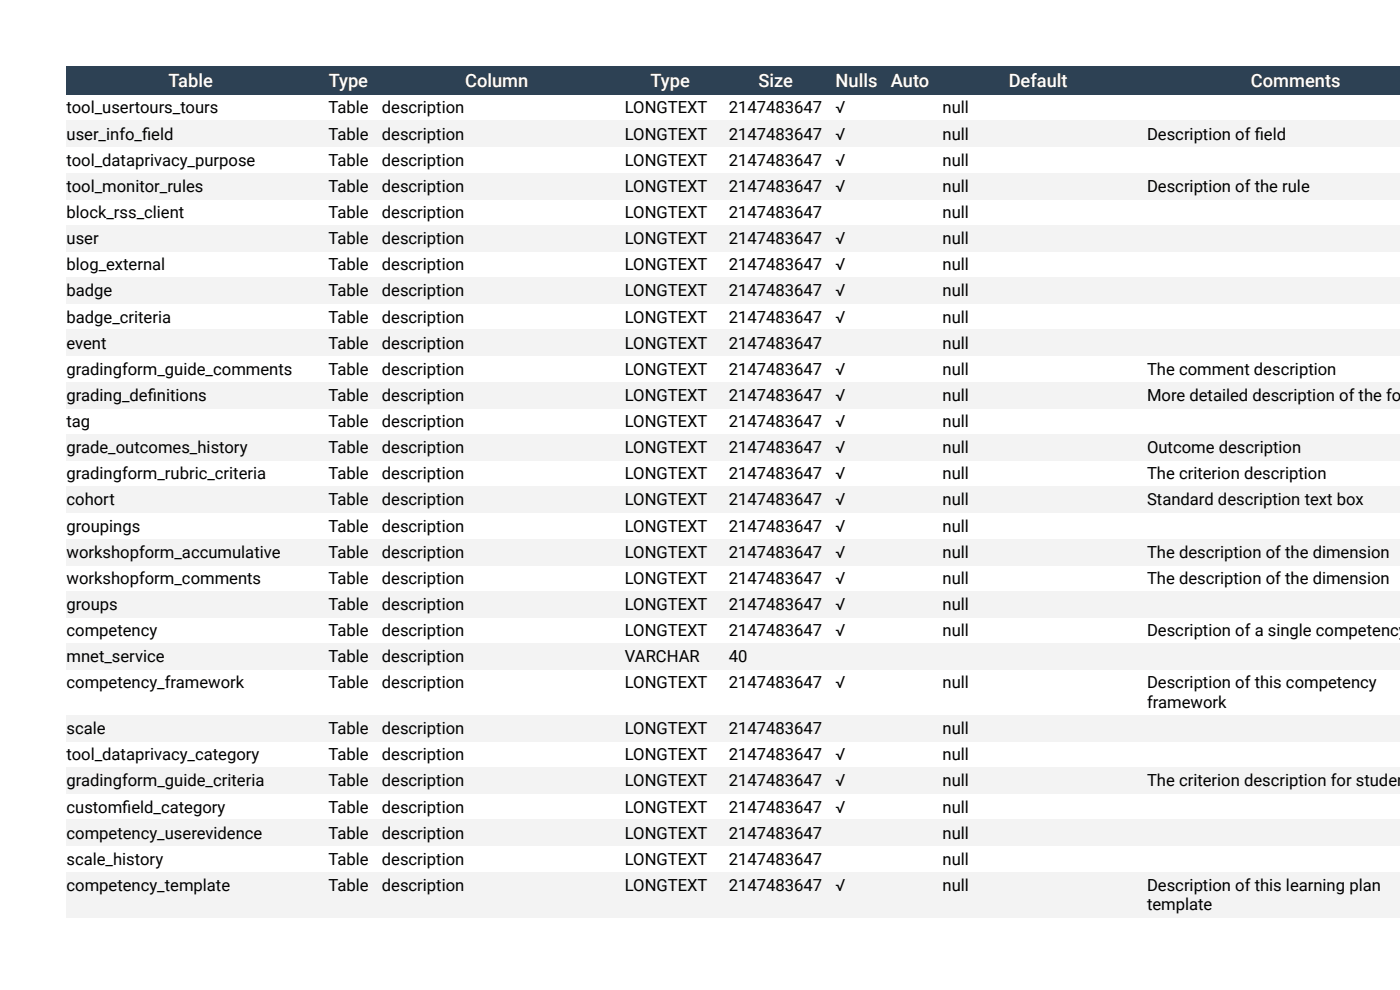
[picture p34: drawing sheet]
<svg xmlns="http://www.w3.org/2000/svg" width="297mm" height="210mm" viewBox="0 0 297 210" stroke-linecap="round" stroke-linejoin="round" font-family="sans-serif">
<defs><g id="words">
<g font-size="3.9" fill="#fff">
<text x="35.8" y="18.4">Table</text>
<text x="69.7" y="18.4">Type</text>
<text x="98.7" y="18.4">Column</text>
<text x="138" y="18.4">Type</text>
<text x="160.9" y="18.4">Size</text>
<text x="177.3" y="18.4">Nulls</text>
<text x="189" y="18.4">Auto</text>
<text x="214" y="18.4">Default</text>
<text x="265.4" y="18.4">Comments</text>
</g>
<g font-size="3.5">
<text x="14.1" y="24">tool_usertours_tours</text>
<text x="14.1" y="29.6">user_info_f</text>
<text x="30.1" y="29.6">ield</text>
<text x="69.7" y="24">Table</text>
<text x="69.7" y="29.6">Table</text>
<text x="81" y="24">description</text>
<text x="81" y="29.6">description</text>
<text x="132.6" y="24">LONGTEXT</text>
<text x="132.6" y="29.6">LONGTEXT</text>
<text x="154.6" y="24">2147483647</text>
<text x="154.6" y="29.6">2147483647</text>
<text x="177.3" y="24">√</text>
<text x="177.3" y="29.6">√</text>
<text x="200" y="24">null</text>
<text x="200" y="29.6">null</text>
<text x="243.3" y="29.6">Description of f</text>
<text x="266.2" y="29.6">ield</text>
<text x="14.1" y="35.1">tool_dataprivacy_purpose</text>
<text x="69.7" y="35.1">Table</text>
<text x="81" y="35.1">description</text>
<text x="132.6" y="35.1">LONGTEXT</text>
<text x="154.6" y="35.1">2147483647</text>
<text x="177.3" y="35.1">√</text>
<text x="200" y="35.1">null</text>
<text x="14.1" y="40.7">tool_monitor_rules</text>
<text x="69.7" y="40.7">Table</text>
<text x="81" y="40.7">description</text>
<text x="132.6" y="40.7">LONGTEXT</text>
<text x="154.6" y="40.7">2147483647</text>
<text x="177.3" y="40.7">√</text>
<text x="200" y="40.7">null</text>
<text x="243.3" y="40.7">Description of the rule</text>
<text x="14.1" y="46.2">block_rss_client</text>
<text x="69.7" y="46.2">Table</text>
<text x="81" y="46.2">description</text>
<text x="132.6" y="46.2">LONGTEXT</text>
<text x="154.6" y="46.2">2147483647</text>
<text x="200" y="46.2">null</text>
<text x="14.1" y="51.8">user</text>
<text x="69.7" y="51.8">Table</text>
<text x="81" y="51.8">description</text>
<text x="132.6" y="51.8">LONGTEXT</text>
<text x="154.6" y="51.8">2147483647</text>
<text x="177.3" y="51.8">√</text>
<text x="200" y="51.8">null</text>
<text x="14.1" y="57.3">blog_external</text>
<text x="69.7" y="57.3">Table</text>
<text x="81" y="57.3">description</text>
<text x="132.6" y="57.3">LONGTEXT</text>
<text x="154.6" y="57.3">2147483647</text>
<text x="177.3" y="57.3">√</text>
<text x="200" y="57.3">null</text>
<text x="14.1" y="62.9">badge</text>
<text x="69.7" y="62.9">Table</text>
<text x="81" y="62.9">description</text>
<text x="132.6" y="62.9">LONGTEXT</text>
<text x="154.6" y="62.9">2147483647</text>
<text x="177.3" y="62.9">√</text>
<text x="200" y="62.9">null</text>
<text x="14.1" y="68.4">badge_criteria</text>
<text x="69.7" y="68.4">Table</text>
<text x="81" y="68.4">description</text>
<text x="132.6" y="68.4">LONGTEXT</text>
<text x="154.6" y="68.4">2147483647</text>
<text x="177.3" y="68.4">√</text>
<text x="200" y="68.4">null</text>
<text x="14.1" y="74">event</text>
<text x="69.7" y="74">Table</text>
<text x="81" y="74">description</text>
<text x="132.6" y="74">LONGTEXT</text>
<text x="154.6" y="74">2147483647</text>
<text x="200" y="74">null</text>
<text x="14.1" y="79.5">gradingform_guide_comments</text>
<text x="69.7" y="79.5">Table</text>
<text x="81" y="79.5">description</text>
<text x="132.6" y="79.5">LONGTEXT</text>
<text x="154.6" y="79.5">2147483647</text>
<text x="177.3" y="79.5">√</text>
<text x="200" y="79.5">null</text>
<text x="243.3" y="79.5">The comment description</text>
<text x="14.1" y="85">grading_def</text>
<text x="31.3" y="85">initions</text>
<text x="69.7" y="85">Table</text>
<text x="81" y="85">description</text>
<text x="132.6" y="85">LONGTEXT</text>
<text x="154.6" y="85">2147483647</text>
<text x="177.3" y="85">√</text>
<text x="200" y="85">null</text>
<text x="243.3" y="85">More detailed description of the for</text>
<text x="14.1" y="90.6">tag</text>
<text x="69.7" y="90.6">Table</text>
<text x="81" y="90.6">description</text>
<text x="132.6" y="90.6">LONGTEXT</text>
<text x="154.6" y="90.6">2147483647</text>
<text x="177.3" y="90.6">√</text>
<text x="200" y="90.6">null</text>
<text x="14.1" y="96.1">grade_outcomes_history</text>
<text x="14.1" y="101.7">gradingform_rubric_criteria</text>
<text x="69.7" y="96.1">Table</text>
<text x="69.7" y="101.7">Table</text>
<text x="81" y="96.1">description</text>
<text x="81" y="101.7">description</text>
<text x="132.6" y="96.1">LONGTEXT</text>
<text x="132.6" y="101.7">LONGTEXT</text>
<text x="154.6" y="96.1">2147483647</text>
<text x="154.6" y="101.7">2147483647</text>
<text x="177.3" y="96.1">√</text>
<text x="177.3" y="101.7">√</text>
<text x="200" y="96.1">null</text>
<text x="200" y="101.7">null</text>
<text x="243.3" y="96.1">Outcome description</text>
<text x="243.3" y="101.7">The criterion description</text>
<text x="14.1" y="107.2">cohort</text>
<text x="69.7" y="107.2">Table</text>
<text x="81" y="107.2">description</text>
<text x="132.6" y="107.2">LONGTEXT</text>
<text x="154.6" y="107.2">2147483647</text>
<text x="177.3" y="107.2">√</text>
<text x="200" y="107.2">null</text>
<text x="243.3" y="107.2">Standard description text box</text>
<text x="14.1" y="112.8">groupings</text>
<text x="69.7" y="112.8">Table</text>
<text x="81" y="112.8">description</text>
<text x="132.6" y="112.8">LONGTEXT</text>
<text x="154.6" y="112.8">2147483647</text>
<text x="177.3" y="112.8">√</text>
<text x="200" y="112.8">null</text>
<text x="14.1" y="118.3">workshopform_accumulative</text>
<text x="69.7" y="118.3">Table</text>
<text x="81" y="118.3">description</text>
<text x="132.6" y="118.3">LONGTEXT</text>
<text x="154.6" y="118.3">2147483647</text>
<text x="177.3" y="118.3">√</text>
<text x="200" y="118.3">null</text>
<text x="243.3" y="118.3">The description of the dimension</text>
<text x="14.1" y="123.9">workshopform_comments</text>
<text x="69.7" y="123.9">Table</text>
<text x="81" y="123.9">description</text>
<text x="132.6" y="123.9">LONGTEXT</text>
<text x="154.6" y="123.9">2147483647</text>
<text x="177.3" y="123.9">√</text>
<text x="200" y="123.9">null</text>
<text x="243.3" y="123.9">The description of the dimension</text>
<text x="14.1" y="129.4">groups</text>
<text x="69.7" y="129.4">Table</text>
<text x="81" y="129.4">description</text>
<text x="132.6" y="129.4">LONGTEXT</text>
<text x="154.6" y="129.4">2147483647</text>
<text x="177.3" y="129.4">√</text>
<text x="200" y="129.4">null</text>
<text x="14.1" y="135">competency</text>
<text x="69.7" y="135">Table</text>
<text x="81" y="135">description</text>
<text x="132.6" y="135">LONGTEXT</text>
<text x="154.6" y="135">2147483647</text>
<text x="177.3" y="135">√</text>
<text x="200" y="135">null</text>
<text x="243.3" y="135">Description of a single competency</text>
<text x="14.1" y="140.5">mnet_service</text>
<text x="69.7" y="140.5">Table</text>
<text x="81" y="140.5">description</text>
<text x="132.6" y="140.5">VARCHAR</text>
<text x="154.6" y="140.5">40</text>
<text x="14.1" y="146">competency_framework</text>
<text x="69.7" y="146">Table</text>
<text x="81" y="146">description</text>
<text x="132.6" y="146">LONGTEXT</text>
<text x="154.6" y="146">2147483647</text>
<text x="177.3" y="146">√</text>
<text x="200" y="146">null</text>
<text x="243.3" y="146">Description of this competency</text>
<text x="14.1" y="155.7">scale</text>
<text x="69.7" y="155.7">Table</text>
<text x="81" y="155.7">description</text>
<text x="132.6" y="155.7">LONGTEXT</text>
<text x="154.6" y="155.7">2147483647</text>
<text x="200" y="155.7">null</text>
<text x="243.3" y="150.2">framework</text>
<text x="14.1" y="161.3">tool_dataprivacy_category</text>
<text x="69.7" y="161.3">Table</text>
<text x="81" y="161.3">description</text>
<text x="132.6" y="161.3">LONGTEXT</text>
<text x="154.6" y="161.3">2147483647</text>
<text x="177.3" y="161.3">√</text>
<text x="200" y="161.3">null</text>
<text x="14.1" y="166.8">gradingform_guide_criteria</text>
<text x="69.7" y="166.8">Table</text>
<text x="81" y="166.8">description</text>
<text x="132.6" y="166.8">LONGTEXT</text>
<text x="154.6" y="166.8">2147483647</text>
<text x="177.3" y="166.8">√</text>
<text x="200" y="166.8">null</text>
<text x="243.3" y="166.8">The criterion description for studen</text>
<text x="14.1" y="172.4">customf</text>
<text x="25.9" y="172.4">ield_category</text>
<text x="69.7" y="172.4">Table</text>
<text x="81" y="172.4">description</text>
<text x="132.6" y="172.4">LONGTEXT</text>
<text x="154.6" y="172.4">2147483647</text>
<text x="177.3" y="172.4">√</text>
<text x="200" y="172.4">null</text>
<text x="14.1" y="177.9">competency_userevidence</text>
<text x="69.7" y="177.9">Table</text>
<text x="81" y="177.9">description</text>
<text x="132.6" y="177.9">LONGTEXT</text>
<text x="154.6" y="177.9">2147483647</text>
<text x="200" y="177.9">null</text>
<text x="14.1" y="183.4">scale_history</text>
<text x="69.7" y="183.4">Table</text>
<text x="81" y="183.4">description</text>
<text x="132.6" y="183.4">LONGTEXT</text>
<text x="154.6" y="183.4">2147483647</text>
<text x="200" y="183.4">null</text>
<text x="14.1" y="189">competency_template</text>
<text x="69.7" y="189">Table</text>
<text x="81" y="189">description</text>
<text x="132.6" y="189">LONGTEXT</text>
<text x="154.6" y="189">2147483647</text>
<text x="177.3" y="189">√</text>
<text x="200" y="189">null</text>
<text x="243.3" y="189">Description of this learning plan</text>
<text x="243.3" y="193.1">template</text>
</g>
</g></defs>
<g fill="#f3f3f3">
<path d="M241.9 185h55.2v9.7h-55.2z"/>
<path d="M198.6 185h43.3v9.7h-43.3z"/>
<path d="M187.6 185h11v9.7h-11z"/>
<path d="M175.9 185h11.7v9.7h-11.7z"/>
<path d="M153.2 185h22.7v9.7h-22.7z"/>
<path d="M131.2 185h22v9.7h-22z"/>
<path d="M79.6 185h51.6v9.7h-51.6z"/>
<path d="M68.2 185h11.4v9.7h-11.4z"/>
<path d="M14.1 185h54.1v9.7h-54.1z"/>
<path d="M241.9 173.9h55.2v5.6h-55.2z"/>
<path d="M198.6 173.9h43.3v5.6h-43.3z"/>
<path d="M187.6 173.9h11v5.6h-11z"/>
<path d="M175.9 173.9h11.7v5.6h-11.7z"/>
<path d="M153.2 173.9h22.7v5.6h-22.7z"/>
<path d="M131.2 173.9h22v5.6h-22z"/>
<path d="M79.6 173.9h51.6v5.6h-51.6z"/>
<path d="M68.2 173.9h11.4v5.6h-11.4z"/>
<path d="M14.1 173.9h54.1v5.6h-54.1z"/>
<path d="M241.9 162.8h55.2v5.6h-55.2z"/>
<path d="M198.6 162.8h43.3v5.6h-43.3z"/>
<path d="M187.6 162.8h11v5.6h-11z"/>
<path d="M175.9 162.8h11.7v5.6h-11.7z"/>
<path d="M153.2 162.8h22.7v5.6h-22.7z"/>
<path d="M131.2 162.8h22v5.6h-22z"/>
<path d="M79.6 162.8h51.6v5.6h-51.6z"/>
<path d="M68.2 162.8h11.4v5.6h-11.4z"/>
<path d="M14.1 162.8h54.1v5.6h-54.1z"/>
<path d="M241.9 151.7h55.2v5.6h-55.2z"/>
<path d="M198.6 151.7h43.3v5.6h-43.3z"/>
<path d="M187.6 151.7h11v5.6h-11z"/>
<path d="M175.9 151.7h11.7v5.6h-11.7z"/>
<path d="M153.2 151.7h22.7v5.6h-22.7z"/>
<path d="M131.2 151.7h22v5.6h-22z"/>
<path d="M79.6 151.7h51.6v5.6h-51.6z"/>
<path d="M68.2 151.7h11.4v5.6h-11.4z"/>
<path d="M14.1 151.7h54.1v5.6h-54.1z"/>
<path d="M241.9 136.5h55.2v5.6h-55.2z"/>
<path d="M198.6 136.5h43.3v5.6h-43.3z"/>
<path d="M187.6 136.5h11v5.6h-11z"/>
<path d="M175.9 136.5h11.7v5.6h-11.7z"/>
<path d="M153.2 136.5h22.7v5.6h-22.7z"/>
<path d="M131.2 136.5h22v5.6h-22z"/>
<path d="M79.6 136.5h51.6v5.6h-51.6z"/>
<path d="M68.2 136.5h11.4v5.6h-11.4z"/>
<path d="M14.1 136.5h54.1v5.6h-54.1z"/>
<path d="M241.9 125.4h55.2v5.6h-55.2z"/>
<path d="M198.6 125.4h43.3v5.6h-43.3z"/>
<path d="M187.6 125.4h11v5.6h-11z"/>
<path d="M175.9 125.4h11.7v5.6h-11.7z"/>
<path d="M153.2 125.4h22.7v5.6h-22.7z"/>
<path d="M131.2 125.4h22v5.6h-22z"/>
<path d="M79.6 125.4h51.6v5.6h-51.6z"/>
<path d="M68.2 125.4h11.4v5.6h-11.4z"/>
<path d="M14.1 125.4h54.1v5.6h-54.1z"/>
<path d="M241.9 114.3h55.2v5.6h-55.2z"/>
<path d="M198.6 114.3h43.3v5.6h-43.3z"/>
<path d="M187.6 114.3h11v5.6h-11z"/>
<path d="M175.9 114.3h11.7v5.6h-11.7z"/>
<path d="M153.2 114.3h22.7v5.6h-22.7z"/>
<path d="M131.2 114.3h22v5.6h-22z"/>
<path d="M79.6 114.3h51.6v5.6h-51.6z"/>
<path d="M68.2 114.3h11.4v5.6h-11.4z"/>
<path d="M14.1 114.3h54.1v5.6h-54.1z"/>
<path d="M241.9 103.2h55.2v5.6h-55.2z"/>
<path d="M198.6 103.2h43.3v5.6h-43.3z"/>
<path d="M187.6 103.2h11v5.6h-11z"/>
<path d="M175.9 103.2h11.7v5.6h-11.7z"/>
<path d="M153.2 103.2h22.7v5.6h-22.7z"/>
<path d="M131.2 103.2h22v5.6h-22z"/>
<path d="M79.6 103.2h51.6v5.6h-51.6z"/>
<path d="M68.2 103.2h11.4v5.6h-11.4z"/>
<path d="M14.1 103.2h54.1v5.6h-54.1z"/>
<path d="M241.9 92.2h55.2v5.5h-55.2z"/>
<path d="M198.6 92.2h43.3v5.5h-43.3z"/>
<path d="M187.6 92.2h11v5.5h-11z"/>
<path d="M175.9 92.2h11.7v5.5h-11.7z"/>
<path d="M153.2 92.2h22.7v5.5h-22.7z"/>
<path d="M131.2 92.2h22v5.5h-22z"/>
<path d="M79.6 92.2h51.6v5.5h-51.6z"/>
<path d="M68.2 92.2h11.4v5.5h-11.4z"/>
<path d="M14.1 92.2h54.1v5.5h-54.1z"/>
<path d="M241.9 81.1h55.2v5.5h-55.2z"/>
<path d="M198.6 81.1h43.3v5.5h-43.3z"/>
<path d="M187.6 81.1h11v5.5h-11z"/>
<path d="M175.9 81.1h11.7v5.5h-11.7z"/>
<path d="M153.2 81.1h22.7v5.5h-22.7z"/>
<path d="M131.2 81.1h22v5.5h-22z"/>
<path d="M79.6 81.1h51.6v5.5h-51.6z"/>
<path d="M68.2 81.1h11.4v5.5h-11.4z"/>
<path d="M14.1 81.1h54.1v5.5h-54.1z"/>
<path d="M241.9 70h55.2v5.5h-55.2z"/>
<path d="M198.6 70h43.3v5.5h-43.3z"/>
<path d="M187.6 70h11v5.5h-11z"/>
<path d="M175.9 70h11.7v5.5h-11.7z"/>
<path d="M153.2 70h22.7v5.5h-22.7z"/>
<path d="M131.2 70h22v5.5h-22z"/>
<path d="M79.6 70h51.6v5.5h-51.6z"/>
<path d="M68.2 70h11.4v5.5h-11.4z"/>
<path d="M14.1 70h54.1v5.5h-54.1z"/>
<path d="M241.9 58.9h55.2v5.5h-55.2z"/>
<path d="M198.6 58.9h43.3v5.5h-43.3z"/>
<path d="M187.6 58.9h11v5.5h-11z"/>
<path d="M175.9 58.9h11.7v5.5h-11.7z"/>
<path d="M153.2 58.9h22.7v5.5h-22.7z"/>
<path d="M131.2 58.9h22v5.5h-22z"/>
<path d="M79.6 58.9h51.6v5.5h-51.6z"/>
<path d="M68.2 58.9h11.4v5.5h-11.4z"/>
<path d="M14.1 58.9h54.1v5.5h-54.1z"/>
<path d="M241.9 47.8h55.2v5.5h-55.2z"/>
<path d="M198.6 47.8h43.3v5.5h-43.3z"/>
<path d="M187.6 47.8h11v5.5h-11z"/>
<path d="M175.9 47.8h11.7v5.5h-11.7z"/>
<path d="M153.2 47.8h22.7v5.5h-22.7z"/>
<path d="M131.2 47.8h22v5.5h-22z"/>
<path d="M79.6 47.8h51.6v5.5h-51.6z"/>
<path d="M68.2 47.8h11.4v5.5h-11.4z"/>
<path d="M14.1 47.8h54.1v5.5h-54.1z"/>
<path d="M241.9 36.7h55.2v5.6h-55.2z"/>
<path d="M198.6 36.7h43.3v5.6h-43.3z"/>
<path d="M187.6 36.7h11v5.6h-11z"/>
<path d="M175.9 36.7h11.7v5.6h-11.7z"/>
<path d="M153.2 36.7h22.7v5.6h-22.7z"/>
<path d="M131.2 36.7h22v5.6h-22z"/>
<path d="M79.6 36.7h51.6v5.6h-51.6z"/>
<path d="M68.2 36.7h11.4v5.6h-11.4z"/>
<path d="M14.1 36.7h54.1v5.6h-54.1z"/>
<path d="M241.9 25.6h55.2v5.6h-55.2z"/>
<path d="M198.6 25.6h43.3v5.6h-43.3z"/>
<path d="M187.6 25.6h11v5.6h-11z"/>
<path d="M175.9 25.6h11.7v5.6h-11.7z"/>
<path d="M153.2 25.6h22.7v5.6h-22.7z"/>
<path d="M131.2 25.6h22v5.6h-22z"/>
<path d="M79.6 25.6h51.6v5.6h-51.6z"/>
<path d="M68.2 25.6h11.4v5.6h-11.4z"/>
<path d="M14.1 25.6h54.1v5.6h-54.1z"/>
</g>
<g fill="#2d4154">
<path d="M241.9 14.1h55.2v6h-55.2z"/>
<path d="M198.6 14.1h43.3v6h-43.3z"/>
<path d="M187.6 14.1h11v6h-11z"/>
<path d="M175.9 14.1h11.7v6h-11.7z"/>
<path d="M153.2 14.1h22.7v6h-22.7z"/>
<path d="M131.2 14.1h22v6h-22z"/>
<path d="M79.6 14.1h51.6v6h-51.6z"/>
<path d="M68.2 14.1h11.4v6h-11.4z"/>
<path d="M14.1 14.1h54.1v6h-54.1z"/>
</g>
<use href="#words"/>
</svg>
